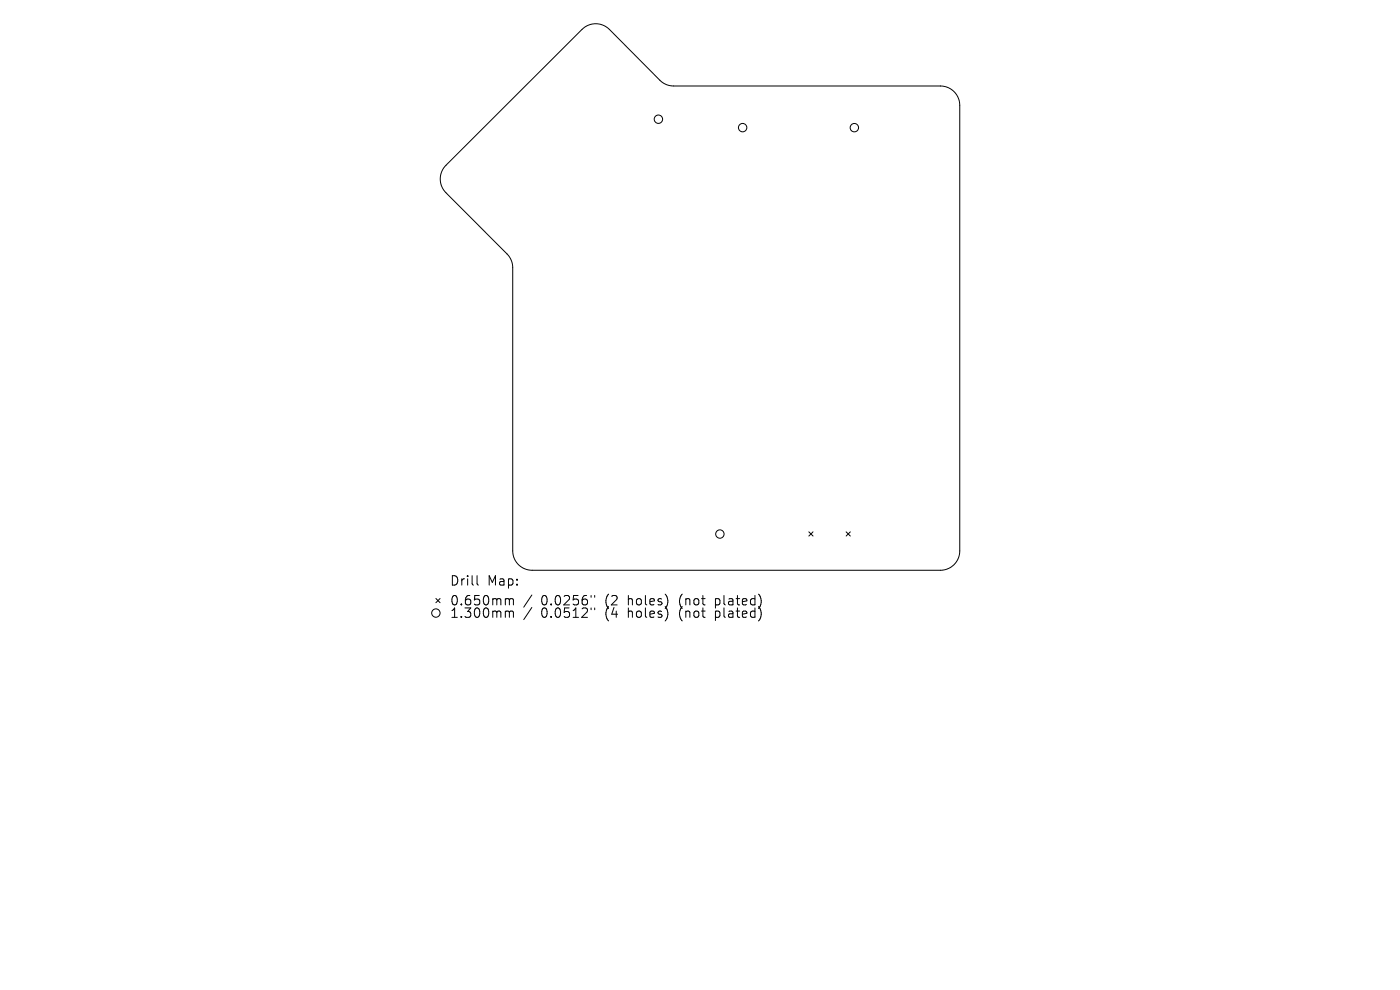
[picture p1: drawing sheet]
<svg xmlns="http://www.w3.org/2000/svg" width="297mm" height="210mm" viewBox="0 0 297 210" stroke-linecap="round" stroke-linejoin="round" font-family="sans-serif">
<defs><g id="words">
<g font-size="2.8">
<text x="95.4" y="124.5">Drill</text>
<text x="103.4" y="124.5">Map:</text>
<text x="95.4" y="128.7">0.650mm</text>
<text x="95.4" y="131.3">1.300mm</text>
<text x="114.8" y="128.7">0.0256&quot;</text>
<text x="114.8" y="131.3">0.0512&quot;</text>
<text x="128.5" y="128.7">(2</text>
<text x="128.5" y="131.3">(4</text>
<text x="133.5" y="128.7">holes)</text>
<text x="133.5" y="131.3">holes)</text>
<text x="144.6" y="128.7">(not</text>
<text x="144.6" y="131.3">(not</text>
<text x="152.4" y="128.7">plated)</text>
<text x="152.4" y="131.3">plated)</text>
</g>
</g></defs>
<g fill="none" stroke="#000" stroke-width=".21">
<path d="M94.6 35.1l28.9-28.9a4.1 4.1 0 0 1 5.8 0l10.7 10.8a4.1 4.1 0 0 0 2.9 1.2h56.6a4.1 4.1 0 0 1 4.1 4.1v94.6a4.1 4.1 0 0 1-4.1 4.1h-86.6a4.1 4.1 0 0 1-4.1-4.1v-60.1a4.1 4.1 0 0 0-1.2-2.9l-13-13a4.1 4.1 0 0 1 0-5.8zM171.6 112.8l.9 .9M172.5 112.8l-.9 .9M179.5 112.8l.9 .9M180.4 112.8l-.9 .9M92.5 127l.9 .8M93.4 127l-.9 .8M101.2 122.1v1.7l.3 .3M107.5 127l.5 .1 .1 .2M107.5 129.6l.5 .1 .1 .2M108.1 127.3l.2-.3 .5 .1 .1 1.2M108.1 127.3v1"/>
<path d="M108.1 129.9v1.1M108.1 129.9l.2-.3 .5 .1 .1 1.3M112.8 126.2l-1.7 2.6M112.8 128.9l-1.7 2.5M125.4 126.3v.4M125.4 129v.3M126.2 126.3v.4M126.2 129v.3"/>
<circle cx="139.7" cy="25.3" r=".89"/>
<circle cx="157.5" cy="27.1" r=".89"/>
<circle cx="181.2" cy="27.1" r=".89"/>
<circle cx="152.7" cy="113.3" r=".89"/>
<circle cx="92.5" cy="130" r=".89"/>
</g>
<use href="#words"/>
</svg>
